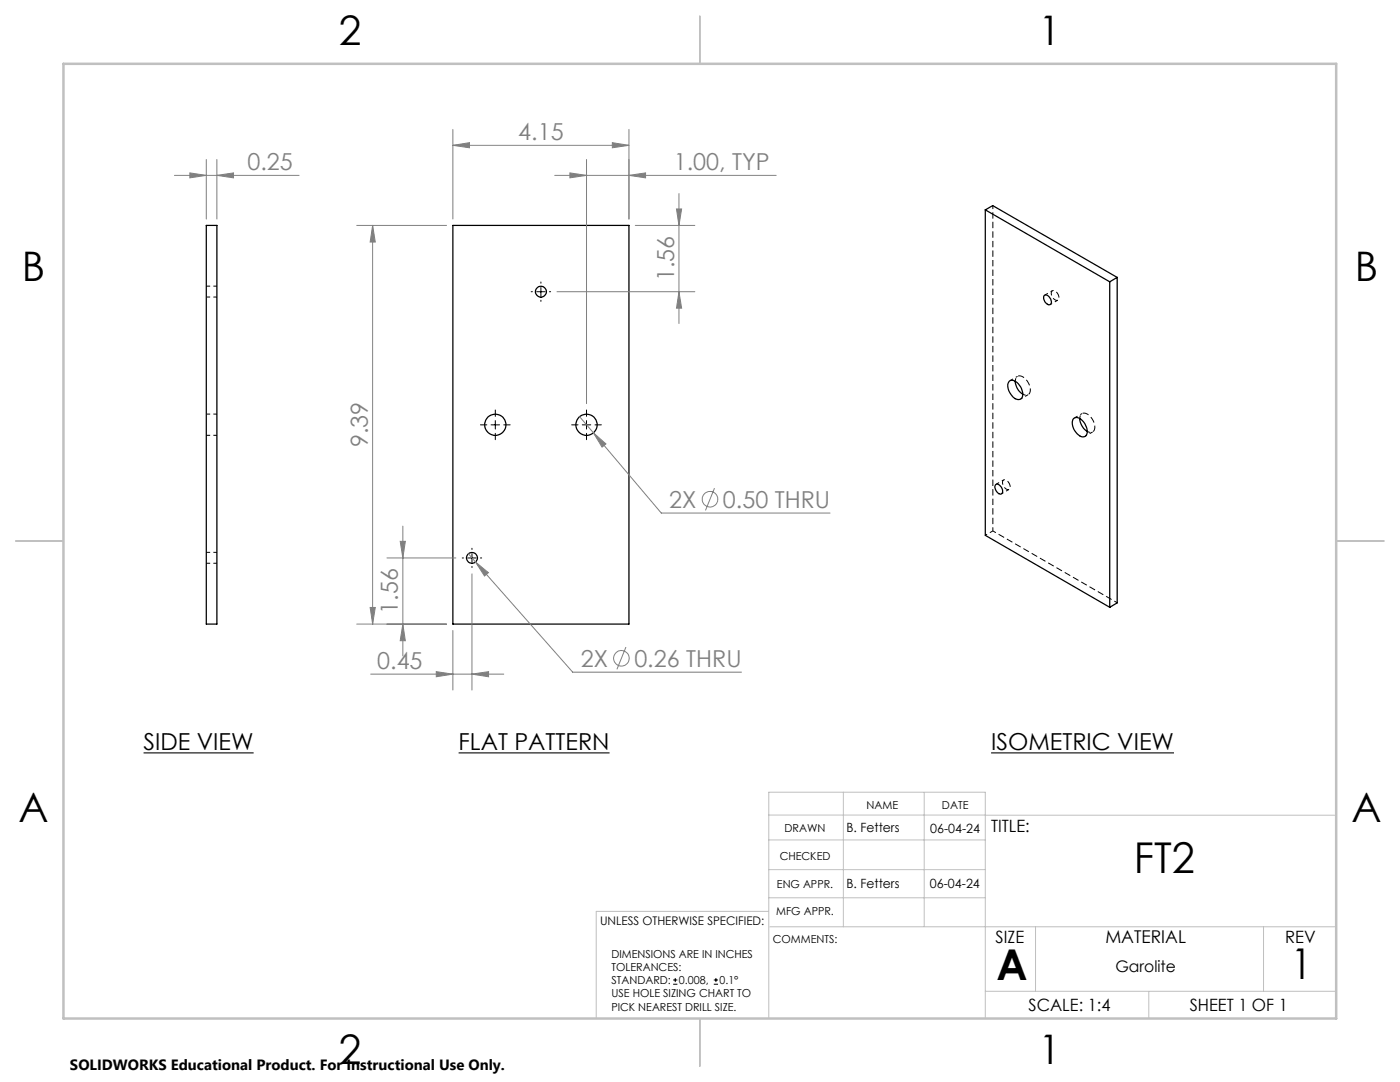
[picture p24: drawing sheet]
<svg xmlns="http://www.w3.org/2000/svg" width="279mm" height="216mm" viewBox="0 0 279 216" stroke-linecap="round" stroke-linejoin="round" font-family="sans-serif">
<defs><g id="words">
<g font-size="8.5">
<text x="226.3" y="174.2">FT2</text>
<text x="198.9" y="195.5">A</text>
<text x="257.6" y="195.4">1</text>
</g>
<g font-size="8.1">
<text x="67.6" y="8.9">2</text>
<text x="207.3" y="8.9">1</text>
<text x="4.4" y="56.1">B</text>
<text x="270.4" y="56.1">B</text>
<text x="3.7" y="164.1">A</text>
<text x="269.7" y="164.1">A</text>
<text x="67.6" y="212.4">2</text>
<text x="207.3" y="212.4">1</text>
</g>
<g font-size="4.7" fill="#808080">
<text x="103.4" y="28">4.15</text>
<text x="49.4" y="34">0.25</text>
<text x="134.5" y="34">1.00, TYP</text>
<text x="134.5" y="56.1" transform="rotate(-90 134.5 56.1)">1.56</text>
<text x="73.4" y="89.3" transform="rotate(-90 73.4 89.3)">9.39</text>
<text x="133.6" y="101.3">2X</text>
<text x="144.3" y="101.3">0.50 THRU</text>
<text x="79.4" y="122.4" transform="rotate(-90 79.4 122.4)">1.56</text>
<text x="75.3" y="133.5">0.45</text>
<text x="115.9" y="133">2X</text>
<text x="126.6" y="133">0.26 THRU</text>
</g>
<g font-size="4.7">
<text x="28.7" y="149.7">SIDE VIEW</text>
<text x="91.5" y="149.7">FLAT PATTERN</text>
<text x="197.8" y="149.7">ISOMETRIC VIEW</text>
</g>
<text font-size="3.5" x="220.6" y="188.1">MATERIAL</text>
<g font-size="3.4">
<text x="197.8" y="166">TITLE:</text>
<text x="198.7" y="188.1">SIZE</text>
<text x="256.5" y="188.2">REV</text>
<text x="205.3" y="201.7">SCALE: 1:4</text>
<text x="237.4" y="201.7">SHEET 1 OF 1</text>
</g>
<text font-size="3.2" x="222.6" y="193.9">Garolite</text>
<text font-size="3" x="14" y="213.5">SOLIDWORKS Educational Product. For Instructional Use Only.</text>
<g font-size="2.5">
<text x="168.9" y="166.1">B. Fetters</text>
<text x="185.7" y="166.2">06-04-24</text>
<text x="168.9" y="177.1">B. Fetters</text>
<text x="185.6" y="177.1">06-04-24</text>
</g>
<text font-size="2.4" x="119.8" y="184.6">UNLESS OTHERWISE SPECIFIED:</text>
<g font-size="2.2">
<text x="172.9" y="161.4">NAME</text>
<text x="188" y="161.4">DATE</text>
<text x="156.6" y="166.1">DRAWN</text>
<text x="155.6" y="171.6">CHECKED</text>
<text x="155.1" y="177.1">ENG APPR.</text>
<text x="154.9" y="182.6">MFG APPR.</text>
<text x="122" y="191.1">DIMENSIONS ARE IN INCHES</text>
<text x="154.2" y="188.1">COMMENTS:</text>
<text x="122" y="193.7">TOLERANCES:</text>
<text x="122" y="196.4">STANDARD:</text>
<text x="135.5" y="196.4">0.008,</text>
<text x="143.6" y="196.4">0.1°</text>
<text x="122" y="199">USE HOLE SIZING CHART TO</text>
<text x="122" y="201.7">PICK NEAREST DRILL SIZE.</text>
</g>
</g></defs>
<g fill="none" stroke="#000" stroke-width=".25">
<path d="M41.2 45h2.1v79.5h-2.1zM90.4 45h35.1v79.5h-35.1zM196.6 41.9v64.9l24.9 14.4M196.6 41.9l24.9 14.3M196.6 41.9l1.5-.9 24.9 14.4M208.4 58.9a1.23 1.23 0 0 1 1.4 1.5 .59 .59 0 0 1-.5 .4 .59 .59 0 0 1-.6-.4l-.4-.7zM221.5 56.2v65M223 55.4v64.9l-1.5 .9M223 55.4l-1.5 .8M201.4 76.1a1.42 1.42 0 0 1 2 .8 2.05 2.05 0 0 1 .3 2.7 1.57 1.57 0 0 1-2-1 2.26 2.26 0 0 1-.3-2.5zM202.6 76.1a3.4 3.4 0 0 0 1.5 2.6M198.7 96.7a.91 .91 0 0 1 1.3 .7 .64 .64 0 0 1 .1 .8 .64 .64 0 0 1-.6 .4 1.45 1.45 0 0 1-.8-1.9z"/>
<path d="M214.3 83.5a1.5 1.5 0 0 1 2 .8 2.21 2.21 0 0 1 .3 2.7 1.42 1.42 0 0 1-1.8-.7 2.41 2.41 0 0 1-.5-2.8zM215.5 83.5a3.4 3.4 0 0 0 1.5 2.6"/>
<circle cx="108" cy="58.2" r="1.09"/>
<circle cx="98.9" cy="84.8" r="2.12"/>
<circle cx="117.1" cy="84.8" r="2.12"/>
<circle cx="94.2" cy="111.3" r="1.08"/>
</g>
<path d="M210.6 59.8a1.26 1.26 0 0 1-.5-1.8 1.25 1.25 0 0 1 1 1.9l-.5-.1M200.8 97.6a1.26 1.26 0 0 1-.5-1.8 1.25 1.25 0 0 1 1 1.9l-.5-.1" fill="none" stroke="#000" stroke-width=".2" stroke-dasharray="1.3 .6" stroke-dashoffset=".8" stroke-linecap="butt"/>
<path d="M41.2 59.3h2.1M43.3 57.1h-2.1M198.1 41v64.9M41.2 86.9h2.1M43.3 82.6h-2.1M41.2 112.4h2.1M43.3 110.2h-2.1" fill="none" stroke="#000" stroke-width=".2" stroke-dasharray="1.3 .6" stroke-dashoffset=".5" stroke-linecap="butt"/>
<path d="M202.6 76.1a.94 .94 0 0 1 .5-1 .94 .94 0 0 1 1.2 .2 2.8 2.8 0 0 1 1.1 3.3l-.5 .3-.8-.2M215.5 83.5a.94 .94 0 0 1 .5-1 .94 .94 0 0 1 1.1 .2 2.8 2.8 0 0 1 1.2 3.3l-.6 .3-.7-.2" fill="none" stroke="#000" stroke-width=".2" stroke-dasharray="1.3 .6" stroke-dashoffset=".7" stroke-linecap="butt"/>
<path d="M210 58l-1.5 .9M203.1 75.1l-1.5 .9M203.7 79.6l1.5-.8M209.6 60.8l1.5-.9M199.9 98.5l1.5-.8M200.3 95.8l-1.5 .8M215.9 82.5l-1.5 .9M216.6 87.1l1.5-.9M196.6 106.8l1.5-.9" fill="none" stroke="#000" stroke-width=".2" stroke-dasharray="1.3 .6" stroke-dashoffset=".9" stroke-linecap="butt"/>
<path d="M198.1 105.9l24.9 14.4" fill="none" stroke="#000" stroke-width=".2" stroke-dasharray="1.3 .6" stroke-dashoffset=".6" stroke-linecap="butt"/>
<g fill="none" stroke="#808080" stroke-width=".2">
<path d="M34.8 35h24.9M37.9 34.5l3.3 .5-3.3 .5zM41.2 31.8v11.9M43.3 35l3.3-.5v1zM43.3 31.8v11.9M90.4 29l3.3-.5v1zM90.4 25.8v17.9M90.4 29h35.1M110.7 35h44.2M113.7 34.5l3.4 .5-3.4 .5zM117.1 31.8v48.7M122.2 28.5l3.3 .5-3.3 .5z"/>
<path d="M125.5 35l3.3-.5v1zM125.5 25.8v17.9M135.5 38.6v26M71.2 45h17.9M74.4 45l.5 3.3h-1zM74.4 45v79.5M111.2 58.2h27.5M126.8 45h11.9M135 41.7h1l-.5 3.3zM135.5 58.2l.5 3.3h-1zM115.7 83.1l2.7 3.3M118.4 86.4l2.5 2.2-.7 .6z"/>
<path d="M118.4 86.4l13.6 16h33.7M142.6 97.4l-1.8 4.4M77.2 111.3h13.8M79.9 108h1l-.5 3.3zM80.4 105v25.9M93.5 110.5l1.4 1.6M94.2 114.5v23.2M94.9 112.1l2.6 2.2-.8 .6zM94.9 112.1l19.4 22h33.7M71.2 124.5h17.9M73.9 121.2h1l-.5 3.3zM74 134.5h26.5"/>
<path d="M80.4 124.5l.5 3.3h-1zM87.1 134l3.3 .5-3.3 .5zM90.4 125.8v11.9M94.2 134.5l3.3-.5v1zM124.9 129.1l-1.8 4.5"/>
<circle cx="141.7" cy="99.6" r="1.55"/>
<circle cx="124" cy="131.3" r="1.56"/>
</g>
<g fill="none" stroke="#000" stroke-width=".2">
<path d="M106 58.2h.3M107.1 58.2h1.7M107.9 56.3v.2M107.9 57.4v1.7M107.9 59.9v.2M109.6 58.2h.3M95.9 84.8h1.3M98 84.8h1.7M98.8 81.8v1.3M98.8 83.9v1.7M98.8 86.5v1.2M100.5 84.8h1.3"/>
<path d="M114.1 84.8h1.3M116.2 84.8h1.7M117.1 81.8v1.3M117.1 83.9v1.7M117.1 86.5v1.2M118.7 84.8h1.3M92.3 111.3h.2M93.3 111.3h1.7M94.2 109.4v.2M94.2 110.5v1.7M94.2 113v.2M95.9 111.3h.2"/>
<path d="M134.3 196.4h.9M134.3 195.5h.9M134.8 195.2v.8M142.5 196.4h.8M142.5 195.5h.8M142.9 195.2v.8"/>
</g>
<path d="M28.7 150.2h21.9M91.5 150.2h30.2M197.8 150.2h36.5" fill="none" stroke="#000" stroke-width=".21"/>
<g fill="none" stroke="#c0c0c0" stroke-width=".2">
<path d="M168.3 158.1v26.8M184.4 158.1v26.8M153.4 162.6l113.3 .1M153.4 167.6h43.2M153.4 173.5h43.2M153.4 179.1h43.2M153.4 181.9h-34.4v21.3M153.6 184.9h113.1M196.6 197.8h70.1M206.7 184.9v12.9M229.3 197.8v5.4M252.2 184.9v12.9"/>
<path d="M153.4 203.2v-45.1h43.2v45.1"/>
</g>
<path d="M139.7 3.2v9.5M3.1 107.9h9.6M266.7 107.9h9.5M139.7 203.2v9.6" fill="none" stroke="#c0c0c0" stroke-width=".25"/>
<path d="M12.7 12.7h254v190.5h-254z" fill="none" stroke="#c0c0c0" stroke-width=".5"/>
<g fill="#808080">
<path d="M122.2 28.5l3.3 .5-3.3 .5zM90.4 29l3.3-.5v1zM43.3 35l3.3-.5v1zM37.9 34.5l3.3 .5-3.3 .5z"/>
<path d="M94.9 112.1l1.8 2.8 .8-.6zM118.4 86.4l1.8 2.8 .7-.6z"/>
<path d="M113.7 34.5l3.4 .5-3.4 .5zM125.5 35l3.3-.5v1zM87.1 134l3.3 .5-3.3 .5zM94.2 134.5l3.3-.5v1z"/>
<path d="M135.5 58.2l.5 3.3h-1zM135 41.7h1l-.5 3.3z"/>
<path d="M74.4 45l.5 3.3h-1zM73.9 121.2h1l-.5 3.3zM79.9 108h1l-.5 3.3zM80.4 124.5l.5 3.3h-1z"/>
</g>
<use href="#words"/>
</svg>
